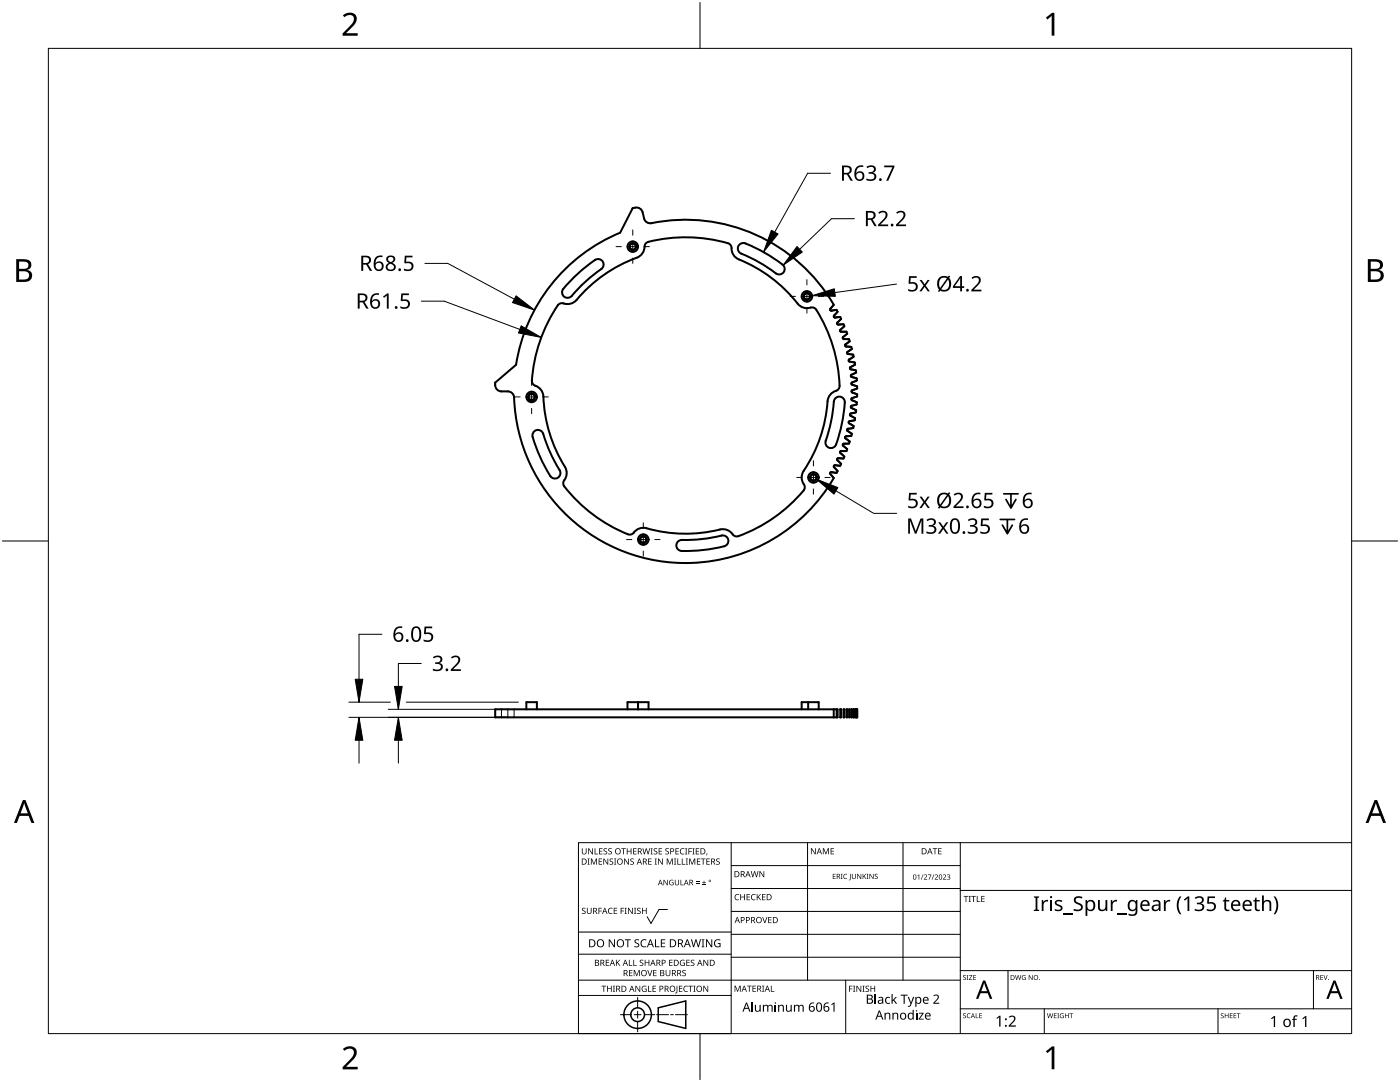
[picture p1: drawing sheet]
<svg xmlns="http://www.w3.org/2000/svg" width="279mm" height="216mm" viewBox="0 0 279 216" stroke-linecap="round" stroke-linejoin="round" font-family="sans-serif">
<g fill="none" stroke="#000" stroke-width=".4">
<path d="M113 53.5a34.2 34.2 0 0 1 10.8-7.1l2.5-4.8a1.36 1.36 0 0 1 1.9 .8l.5 1.6a1.25 1.25 0 0 0 1.3 .5 34 34 0 0 1 36.3 16.4l-.6 .7a.29 .29 0 0 0 .1 .4 .29 .29 0 0 0 .4 0l.2-.1a.41 .41 0 0 1 .5-.1 .41 .41 0 0 1 .2 .5l-.6 .6a.29 .29 0 0 0 0 .4 .29 .29 0 0 0 .4 0h.2a.41 .41 0 0 1 .5-.1 .41 .41 0 0 1 .2 .5l-.6 .6a.29 .29 0 0 0 0 .4 .29 .29 0 0 0 .3 0h.3a.41 .41 0 0 1 .5 0 .41 .41 0 0 1 .1 .5l-.6 .6a.29 .29 0 0 0-.1 .4 .29 .29 0 0 0 .4 0h.3a.41 .41 0 0 1 .5 0 .41 .41 0 0 1 .1 .4l-.7 .6a.29 .29 0 0 0 0 .4 .29 .29 0 0 0 .4 .1h.2a.41 .41 0 0 1 .5 0 .41 .41 0 0 1 .1 .5l-.7 .5a.29 .29 0 0 0-.1 .4 .29 .29 0 0 0 .4 .1h.2a.41 .41 0 0 1 .5 0 .41 .41 0 0 1 .1 .5l-.7 .5a.29 .29 0 0 0-.1 .4 .29 .29 0 0 0 .4 .1h.2a.41 .41 0 0 1 .5 0 .41 .41 0 0 1 .1 .5l-.8 .5a.29 .29 0 0 0-.1 .4 .29 .29 0 0 0 .4 .1h.2a.41 .41 0 0 1 .5 .1 .41 .41 0 0 1 .1 .5l-.8 .4a.29 .29 0 0 0-.1 .4 .29 .29 0 0 0 .3 .1l.3 .1a.41 .41 0 0 1 .4 .1 .41 .41 0 0 1 .1 .5l-.8 .4a.29 .29 0 0 0-.2 .3 .29 .29 0 0 0 .4 .2h.2a.41 .41 0 0 1 .5 .2 .41 .41 0 0 1 0 .5l-.8 .3a.29 .29 0 0 0-.2 .4 .29 .29 0 0 0 .4 .1l.2 .1a.41 .41 0 0 1 .5 .1 .41 .41 0 0 1 0 .5l-.9 .4a.29 .29 0 0 0-.1 .3 .29 .29 0 0 0 .3 .2l.2 .1a.41 .41 0 0 1 .5 .1 .41 .41 0 0 1 0 .5l-.9 .3a.29 .29 0 0 0-.2 .4 .29 .29 0 0 0 .4 .2h.2a.41 .41 0 0 1 .4 .2 .41 .41 0 0 1 0 .5l-.9 .3a.29 .29 0 0 0-.2 .3 .29 .29 0 0 0 .3 .2l.3 .1a.41 .41 0 0 1 .4 .2 .41 .41 0 0 1-.1 .5l-.9 .2a.29 .29 0 0 0-.2 .3 .29 .29 0 0 0 .4 .3l.2 .1a.41 .41 0 0 1 .4 .2 .41 .41 0 0 1-.1 .5l-.9 .1a.29 .29 0 0 0-.2 .4 .29 .29 0 0 0 .3 .2l.2 .1a.41 .41 0 0 1 .4 .3 .41 .41 0 0 1-.1 .4l-.9 .1a.29 .29 0 0 0-.3 .4 .29 .29 0 0 0 .3 .2l.2 .1a.41 .41 0 0 1 .5 .3 .41 .41 0 0 1-.2 .5l-.9 .1a.29 .29 0 0 0-.3 .3 .29 .29 0 0 0 .3 .2l.2 .2a.41 .41 0 0 1 .4 .2 .41 .41 0 0 1-.1 .5h-1a.29 .29 0 0 0-.2 .3 .29 .29 0 0 0 .3 .3l.1 .1a.41 .41 0 0 1 .4 .3 .41 .41 0 0 1-.2 .5h-.9a.29 .29 0 0 0-.3 .3 .29 .29 0 0 0 .3 .3l.2 .1a.41 .41 0 0 1 .4 .3 .41 .41 0 0 1-.2 .5l-1-.1a.29 .29 0 0 0-.3 .3 .29 .29 0 0 0 .3 .3l.2 .2a.41 .41 0 0 1 .3 .3 .41 .41 0 0 1-.2 .4l-.9-.1a.29 .29 0 0 0-.3 .3 .29 .29 0 0 0 .2 .3l.2 .2a.41 .41 0 0 1 .3 .3 .41 .41 0 0 1-.2 .4l-.9-.1a.29 .29 0 0 0-.3 .2 .29 .29 0 0 0 .2 .4l.4 .5a34.2 34.2 0 0 1-38.1 16 34.2 34.2 0 0 1-25.7-32.4 1.25 1.25 0 0 0-1.2-.8l-1.6-.1a1.38 1.38 0 0 1-.9-1.7l4.2-3.5 .3-1.9a34.2 34.2 0 0 1 9.7-17.4zM114.4 55.5l3.6-3.1a1.68 1.68 0 0 1 1.7-.7 1.1 1.1 0 0 1 .8 .9 1.1 1.1 0 0 1-.5 1.1 33.2 33.2 0 0 0-6.2 5.6 1.1 1.1 0 0 1-1.4-.2 1.1 1.1 0 0 1 0-1.5zM147.5 48.9a1.1 1.1 0 0 1 1.3-.3 29.1 29.1 0 0 1 7.6 4.5 1.1 1.1 0 0 1-.1 1.4 1.1 1.1 0 0 1-1.5 0 33.2 33.2 0 0 0-7.2-4.1 1.1 1.1 0 0 1-.1-1.5zM98.8 76.3h.1M111.5 60.7a1.39 1.39 0 0 1 1.5 0 2.35 2.35 0 0 0 2.1-.9 29.1 29.1 0 0 1 12.4-8.6 2.63 2.63 0 0 0 1.2-2.3l.4-.5a29.3 29.3 0 0 1 16.5 .3 1.39 1.39 0 0 1 .4 1.3 2.35 2.35 0 0 0 1.5 1.8 29.1 29.1 0 0 1 12 9.1 2.63 2.63 0 0 0 2.6 .4l.6 .3a29.3 29.3 0 0 1 4.8 15.7 1.39 1.39 0 0 1-1.1 .9 2.35 2.35 0 0 0-1.2 1.9 29.1 29.1 0 0 1-5 14.3 2.63 2.63 0 0 0 .4 2.5v.7a29.3 29.3 0 0 1-13.6 9.4 1.39 1.39 0 0 1-1.1-.8 2.35 2.35 0 0 0-2.2-.5 29.1 29.1 0 0 1-15.1-.4 2.63 2.63 0 0 0-2.4 1.2l-.6 .2a29.4 29.4 0 0 1-13.1-9.9 1.39 1.39 0 0 1 .4-1.4 2.35 2.35 0 0 0-.2-2.3 29.1 29.1 0 0 1-4.3-14.5 2.63 2.63 0 0 0-1.9-1.8l-.3-.5a29.3 29.3 0 0 1 5.3-15.6zM166.7 79.5a1.1 1.1 0 0 1 1.2-.3 1.1 1.1 0 0 1 .7 1.1 29.1 29.1 0 0 1-1.9 8.7 1.1 1.1 0 0 1-1.4 .3 1.1 1.1 0 0 1-.5-1.4 33.2 33.2 0 0 0 1.7-8.1zM106.5 86.2a1.1 1.1 0 0 1 1.1-.4 1.1 1.1 0 0 1 .8 .8 33.2 33.2 0 0 0 3.4 7.5 1.1 1.1 0 0 1-.6 1.3 1.1 1.1 0 0 1-1.4-.4 29.1 29.1 0 0 1-3.5-8.2zM135.2 108.2a1.69 1.69 0 0 1 1.8-.5 33.7 33.7 0 0 0 7.3-.9 1.1 1.1 0 0 1 1.1 1 1.1 1.1 0 0 1-.9 1.2 29.1 29.1 0 0 1-8.8 .9 1.1 1.1 0 0 1-.5-1.7zM98.8 141.5h68.4v1.6h-68.4zM105 141.5v-1.4h2.1v1.4M125.2 141.5v-1.4h4.2v1.4M127.3 140.1v1.4"/>
<path d="M160 141.5v-1.4h3.4v1.4M161.3 140.1v1.4M166.4 141.5v1.6M167 141.5v1.6M167.7 141.5h.2v1.6h-.2zM168.4 141.5h.1v1.6h-.1zM168.9 141.5h.2v1.6h-.2zM169.5 141.5h.1v1.6h-.1zM169.9 141.5h.1v1.6h-.1zM170.3 141.5l.1 1.6zM170.6 141.5l.1 1.6zM170.8 141.5l.1 1.6z"/>
<path d="M171 141.5h.1M171 143.1h.1M171 141.5v1.6M171.1 141.5h.1M171.1 143.1h.1M171.1 141.5v1.6"/>
<circle cx="126.3" cy="49.2" r=".62"/>
<circle cx="126.3" cy="49.2" r="1.05"/>
<circle cx="126.3" cy="49.2" r=".66"/>
<circle cx="161" cy="59.1" r=".62"/>
<circle cx="161" cy="59.1" r="1.05"/>
<circle cx="161" cy="59.1" r=".66"/>
<circle cx="106.1" cy="79.2" r=".66"/>
<circle cx="106.1" cy="79.2" r=".62"/>
<circle cx="106.1" cy="79.2" r="1.05"/>
<circle cx="162.3" cy="95.3" r=".66"/>
<circle cx="162.3" cy="95.3" r=".62"/>
<circle cx="162.3" cy="95.3" r="1.05"/>
<circle cx="128.4" cy="107.7" r=".66"/>
<circle cx="128.4" cy="107.7" r=".62"/>
<circle cx="128.4" cy="107.7" r="1.05"/>
</g>
<path d="M100.1 141.5v1.6M101.3 141.5v1.6M102.6 141.5v1.6" fill="none" stroke="#000" stroke-width=".2"/>
<path d="M125.5 49.2a.75 .75 0 0 0 1.2 .7M125.9 48.6a.75 .75 0 0 1 1.1 .6M160.3 59.1a.75 .75 0 0 0 1.1 .7M160.7 58.5a.75 .75 0 0 1 1.1 .6M105.3 79.2a.75 .75 0 0 0 1.2 .7M105.7 78.6a.75 .75 0 0 1 1.1 .6M161.6 95.3a.75 .75 0 0 0 1.1 .6M162 94.6a.75 .75 0 0 1 1.1 .7M127.6 107.7a.75 .75 0 0 0 1.2 .6M128 107a.75 .75 0 0 1 1.1 .7" fill="none" stroke="#000" stroke-width=".2"/>
<path d="M9.7 9.7h260v196.5h-260z" fill="none" stroke="#000" stroke-width=".2"/>
<path d="M139.7 .5v9.2M.5 108h9.2M269.7 108h9.2M139.7 206.2v9.2" fill="none" stroke="#000" stroke-width=".2"/>
<g fill="#000">
<path d="M68.4 3.1a1.64 1.64 0 0 1 2.8 .4 2.52 2.52 0 0 1-1.2 2.2l-.9 .9h2.3v.5h-3v-.4l1.2-1.2a1.95 1.95 0 0 0 .9-2.2 1.23 1.23 0 0 0-1.8 .1zM208.7 3.5l1.3-.9h.4v4.5h-.5v-4l-.9 .8zM68.4 209.3a1.64 1.64 0 0 1 2.8 .4 2.52 2.52 0 0 1-1.2 2.2l-.9 1h2.3v.5h-3v-.5l1.2-1.2a1.95 1.95 0 0 0 .9-2.1 1.23 1.23 0 0 0-1.8 .1zM208.7 209.8l1.3-1h.4v4.6h-.5v-4l-.9 .7z"/>
<path d="M3.2 51.7h1.3a1.28 1.28 0 0 1 1.7 1.3 1.04 1.04 0 0 1-.8 .9 1.23 1.23 0 0 1 1 1.5 1.23 1.23 0 0 1-1.6 .9h-1.6zM3.8 54.1v1.7h.9a.86 .86 0 0 0 1.1-.9 .86 .86 0 0 0-1.1-.8zM3.8 52.2v1.4h.8a.78 .78 0 0 0 1.1-.7 .78 .78 0 0 0-1.1-.7z"/>
<path d="M273 51.7h1.3a1.28 1.28 0 0 1 1.7 1.3 1.04 1.04 0 0 1-.9 .9 1.23 1.23 0 0 1 1 1.5 1.23 1.23 0 0 1-1.5 .9h-1.6zM273.6 54.1v1.7h.9a.86 .86 0 0 0 1.1-.9 .86 .86 0 0 0-1.2-.8zM273.6 52.2v1.4h.8a.78 .78 0 0 0 1-.7 .78 .78 0 0 0-1.1-.7z"/>
<path d="M4.6 159.6h.5l1.8 4.6h-.6l-.6-1.4h-1.8l-.5 1.4h-.6zM4.8 160.2l-.7 2.1h1.4z"/>
<path d="M274.3 159.6h.5l1.8 4.6h-.6l-.5-1.4h-1.8l-.6 1.4h-.6zM274.6 160.2l-.7 2.1h1.4z"/>
</g>
<g fill="none" stroke="#000" stroke-width=".2">
<path d="M145.9 168.1v38.1h-30.5v-38.1h154.3M145.9 172.7h45.7M145.9 177.3h45.7M161.2 168.1v27.5M180.2 168.1v27.5M191.6 168.1v38.1M191.6 177.7h78.1M115.4 198.6h30.5M115.4 195.6h76.2M115.4 190.4h30.5M115.4 186h30.5M127.3 199v2.1"/>
<path d="M133.2 181.5h-1.7l-1.6 2.8-.7-1.4M145.9 181.9h45.7M145.9 186.4h45.7M145.9 191h45.7M168.8 195.6v10.6M191.6 193.7h78.1M201.2 193.7v7.6M262.1 193.7v7.6M123.8 202.5h2.1M126.6 202.5h1.3M127.3 201.8v1.4M127.3 203.8v2.1"/>
<path d="M128.6 202.5h2.1M131 202.5h2.4M133.8 202.5h.6M134.8 202.5h2.4M191.6 201.3h78.1M208.4 201.3v4.9M243.1 201.3v4.9"/>
</g>
<g fill="#000">
<path d="M116.1 169.3h.2v.8a.32 .32 0 0 0 .3 .3 .32 .32 0 0 0 .3-.3v-.8h.2v.8a.47 .47 0 0 1-.5 .4 .47 .47 0 0 1-.5-.5zM117.3 171.3h.4l-.1 .1v1l.1 .1h-.4l.1-.1v-1zM117.4 169.3h.2l.6 1v-1h.1v1.2h-.1l-.7-1v1h-.1zM117.9 171.3h.3l.3 1 .4-1h.2v1.2h-.1v-1l-.4 1h-.1l-.4-1v1h-.2zM118.7 169.3h.1v1h.6v.2h-.7zM119.5 171.3h.7v.1h-.6v.4h.5v.2h-.5v.4h.6v.1h-.7zM119.6 169.3h.6v.1h-.5v.4h.5v.1h-.5v.4h.5v.2h-.6zM120.5 169.4l.4-.1h.3l-.1 .1a.25 .25 0 0 0-.4-.1 .25 .25 0 0 0 0 .4 .4 .4 0 0 1 .5 .3 .4 .4 0 0 1-.3 .5 .4 .4 0 0 1-.5-.2h.2a.27 .27 0 0 0 .4-.1 .27 .27 0 0 0-.3-.3l-.2-.2zM120.4 171.3h.2l.6 1v-1h.2v1.2h-.2l-.6-1v1h-.2zM121.4 169.4l.5-.1h.2v.1a.25 .25 0 0 0-.4-.1 .25 .25 0 0 0 0 .4 .4 .4 0 0 1 .4 .3 .4 .4 0 0 1-.2 .5 .4 .4 0 0 1-.5-.2h.1a.27 .27 0 0 0 .5-.1 .27 .27 0 0 0-.4-.3l-.2-.2zM121.7 171.4l.4-.1 .3 .1-.1 .1a.25 .25 0 0 0-.4-.1 .25 .25 0 0 0 0 .4 .4 .4 0 0 1 .5 .3 .4 .4 0 0 1-.3 .5 .4 .4 0 0 1-.5-.3l.2 .1a.27 .27 0 0 0 .4-.2 .27 .27 0 0 0-.3-.3l-.2-.2zM122.5 171.3h.5l-.2 .1v1l.2 .1h-.5l.2-.1v-1z"/>
<path d="M124 169.3h.9v.1h-.4v1.1h-.1v-1.1h-.4zM124.6 171.3h.1l.7 1v-1h.1v1.2h-.2l-.6-1v1h-.1zM125.1 169.3h.1v.5h.7v-.5h.1v1.2h-.1v-.6h-.7v.6h-.1zM125.8 171.4l.5-.1 .2 .1v.1a.25 .25 0 0 0-.4-.1 .25 .25 0 0 0 0 .4 .4 .4 0 0 1 .4 .3 .4 .4 0 0 1-.2 .5 .4 .4 0 0 1-.5-.3l.1 .1a.27 .27 0 0 0 .5-.2 .27 .27 0 0 0-.4-.3l-.2-.2zM126.4 169.3h.6v.1h-.5v.4h.5v.1h-.5v.4h.5v.2h-.6zM128.2 169.3h.2l.2 1 .3-1h.2l.2 1 .3-1h.1l-.3 1.2h-.1l-.3-1.1-.3 1.1h-.2zM129.4 171.3h.6v.1h-.5v.4h.5v.2h-.5v.4h.5v.1h-.6zM129.8 169.3h.5l-.2 .1v1l.2 .1h-.5l.2-.1v-1zM130.7 171.3h.4l-.1 .1v1l.1 .1h-.4l.1-.1v-1zM130.5 169.4l.4-.1h.3l-.1 .1a.25 .25 0 0 0-.4-.1 .25 .25 0 0 0 0 .4 .4 .4 0 0 1 .5 .3 .4 .4 0 0 1-.3 .5 .4 .4 0 0 1-.5-.2h.2a.27 .27 0 0 0 .4-.1 .27 .27 0 0 0-.3-.3l-.2-.2zM131.4 169.3h.7v.1h-.5v.4h.5v.1h-.5v.4h.5v.2h-.7zM131.3 171.3h.2l.7 1-.1-1h.2v1.2h-.2l-.6-1v1h-.2z"/>
<path d="M132.4 175.6h.2l.6 .9v-.9h.1v1h-.2l-.6-.9v.9h-.1zM132.8 169.4l.4-.1h.3l-.1 .1a.25 .25 0 0 0-.3-.1 .25 .25 0 0 0 0 .4 .4 .4 0 0 1 .4 .3 .4 .4 0 0 1-.3 .5 .4 .4 0 0 1-.4-.2h.1a.27 .27 0 0 0 .5-.1 .27 .27 0 0 0-.4-.3l-.2-.2zM133.1 171.3h.2l.4 1 .4-1h.2v1.2h-.2v-1l-.4 1h-.1l-.4-1v1h-.1zM133.7 175.7l.5-.2 .2 .1v.1a.45 .45 0 0 0-.7 .4 .45 .45 0 0 0 .6 .4v-.3h-.2v-.1h.3v.5a.6 .6 0 0 1-.8-.1 .6 .6 0 0 1 .1-.8zM134.5 171.3h.4l-.1 .1v1l.1 .1h-.4l.2-.1v-1zM135.2 171.3h.1v1.1h.6v.1h-.7zM134.8 169.3h.7v.1h-.6v.4h.5v.1h-.5v.4h.6v.2h-.7zM134.7 175.6h.1v.7a.28 .28 0 0 0 .3 .2 .28 .28 0 0 0 .3-.2v-.7h.1v.7a.42 .42 0 0 1-.4 .4 .42 .42 0 0 1-.4-.4zM135.8 175.6h.1v.9h.5v.1h-.6zM136.1 171.3h.1v1.1h.6v.1h-.7zM135.8 169.4l.5-.2 .3 .1-.1 .1a.49 .49 0 0 0-.7 .5 .49 .49 0 0 0 .8 .4 .52 .52 0 0 1-.7 .1 .52 .52 0 0 1-.2-.6zM136.7 169.3h.5l-.2 .1v1l.2 .1h-.5l.2-.1v-1z"/>
<path d="M136.9 171.3h.4l-.1 .1v1l.1 .1h-.4l.1-.1v-1zM137.4 169.3h.7v.1h-.6v.4h.5v.2h-.5v.5h-.1zM137.5 171.3h.3l.3 1 .4-1h.3v1.2h-.2v-1l-.4 1h-.1l-.4-1v1h-.2zM138.2 169.3h.4l-.1 .1v1l.1 .1h-.4l.1-.1v-1zM138.9 176.2h.7v.1h-.7zM138.9 175.9h.7v.1h-.7zM138.9 169.3h.6v.1h-.5v.4h.5v.1h-.5v.4h.5v.2h-.6zM139.1 171.3h.7v.1h-.6v.4h.5v.2h-.5v.4h.6v.1h-.7zM140.1 176.5h.8v.1h-.8zM139.9 171.3h.9v.1h-.4v1.1h-.1v-1.1h-.4zM140.4 175.7h.2v.3h.3v.2h-.3v.3h-.2v-.3h-.3v-.2h.3zM141 170.3h.2l-.3 .4z"/>
<path d="M141 171.3h.7v.1h-.6v.4h.5v.2h-.5v.4h.6v.1h-.7zM143 171.4l.4-.1 .2 .1v.1a.25 .25 0 0 0-.4-.1 .25 .25 0 0 0 0 .4 .4 .4 0 0 1 .5 .3 .4 .4 0 0 1-.3 .5 .4 .4 0 0 1-.5-.3l.2 .1a.27 .27 0 0 0 .4-.2 .27 .27 0 0 0-.3-.3l-.3-.2zM146.8 178.6l.4-.2 .3 .1v.1a.49 .49 0 0 0-.7 .4 .49 .49 0 0 0 .7 .5 .52 .52 0 0 1-.7 0 .52 .52 0 0 1-.2-.6zM147.7 178.4h.2v.5h.6v-.5h.2v1.2h-.2v-.5h-.6v.5h-.2zM149 178.4h.7v.1h-.5v.4h.4v.2h-.4v.4h.5v.1h-.7zM150 178.6l.5-.2 .3 .1-.1 .1a.49 .49 0 0 0-.7 .4 .49 .49 0 0 0 .8 .5 .52 .52 0 0 1-.7 0 .52 .52 0 0 1-.2-.6zM149.8 173.8h.2l.2 1.1 .3-1.1h.2l.3 1.1 .2-1.1h.2l-.3 1.2h-.2l-.3-1-.3 1h-.1zM151 178.4h.2v.6l.5-.6h.2l-.5 .5 .5 .7h-.2l-.4-.6-.1 .6h-.2zM151.6 173.8h.1l.7 1v-1h.1v1.2h-.2l-.6-1v1h-.1zM152.1 178.4h.7v.1h-.6v.4h.5v.2h-.5v.4h.6v.1h-.7zM161.8 169.3h.2l.7 1v-1h.1v1.2h-.2l-.6-1v1h-.2zM164.2 169.3h.2l.4 .9 .4-.9h.2v1.2h-.1v-1.1l-.4 1.1h-.1l-.4-1.1v1.1h-.2z"/>
<path d="M165.8 169.3h.6v.1h-.5v.4h.5v.1h-.5v.4h.5v.2h-.6zM166.2 174.4h.6v.1h-.5v.3h.4v.1h-.4v.4h.5v.1h-.6zM167.8 174.4h.4l-.2 .1v.8l.2 .1h-.4l.1-.1v-.8zM168.4 174.5l.5-.1h.2l-.1 .1a.41 .41 0 0 0-.6 .4 .41 .41 0 0 0 .6 .3 .48 .48 0 0 1-.6 0 .48 .48 0 0 1 0-.7zM169.6 174.4h.2v1l-.4 .3v-.2l.2-.1zM170 174.4h.1v.6a.26 .26 0 0 0 .3 .3 .26 .26 0 0 0 .3-.3v-.6h.1v.6a.39 .39 0 0 1-.4 .4 .39 .39 0 0 1-.4-.4zM171.1 174.4h.1l.6 .8v-.8h.1v1h-.2l-.5-.9v.9h-.1zM172.2 174.4h.1v.5l.6-.5-.4 .4 .4 .6h-.1l-.4-.5-.1 .5h-.1zM173 174.4h.3l-.1 .1v.8l.1 .1h-.3l.1-.1v-.8zM173.5 174.4h.2l.5 .8v-.8h.1v1h-.1l-.6-.9v.9h-.1zM174.6 174.5l.4-.1h.2l-.1 .1a.24 .24 0 0 0-.3-.1 .24 .24 0 0 0-.1 .3 .24 .24 0 0 0 .3 .2 .33 .33 0 0 1 .1 .5 .33 .33 0 0 1-.5 0v-.1a.26 .26 0 0 0 .4 0 .26 .26 0 0 0 0-.3 .26 .26 0 0 0-.3-.1zM183.1 174.7l.4-.2v1h-.2v-.9l-.2 .2z"/>
<path d="M184.2 174.5h.1l-.4 1h-.1zM184.4 174.6a.37 .37 0 0 1 .6 0 .37 .37 0 0 1-.3 .6l-.2 .2h.5v.1h-.6l.2-.4a.27 .27 0 0 0 .3-.3 .27 .27 0 0 0-.4-.2zM185.2 174.5h.7l-.4 1h-.2l.4-.9h-.5zM186.3 174.5h.2l-.4 1h-.1zM186.1 169.3h.9v.1h-.3v1.1h-.2v-1.1h-.4zM186.5 174.6a.37 .37 0 0 1 .6 0 .37 .37 0 0 1-.2 .6l-.2 .2h.5v.1h-.7l.3-.4a.27 .27 0 0 0 .3-.3 .27 .27 0 0 0-.4-.2zM187.2 169.3h.7v.1h-.5v.4h.5v.1h-.5v.4h.5v.2h-.7zM188.2 174.6a.37 .37 0 0 1 .6 0 .37 .37 0 0 1-.3 .6l-.2 .2h.5v.1h-.6l.2-.4a.27 .27 0 0 0 .3-.3 .27 .27 0 0 0-.4-.2zM189 174.6a.32 .32 0 0 1 .5-.1 .32 .32 0 0 1 0 .5h-.1a.32 .32 0 0 1 .2 .4 .32 .32 0 0 1-.5 .1l-.1-.1a.26 .26 0 0 0 .4 .1 .26 .26 0 0 0 0-.4l-.3-.2a.23 .23 0 0 0 .4 0 .23 .23 0 0 0-.1-.4 .23 .23 0 0 0-.3 .2zM192.3 178.8h.9v.1h-.3v1.1h-.2v-1.1h-.4zM193.3 178.8h.5l-.2 .1v1l.2 .1h-.5l.2-.1v-1zM193.8 178.8h1v.1h-.4v1.1h-.2v-1.1h-.4z"/>
<path d="M194.9 178.8h.2v1.1h.5v.1h-.7zM195.8 178.8h.7v.1h-.5v.4h.5v.1h-.5v.5h.5v.1h-.7zM207.9 179.6h.3v.4l.4-.4h.6l-.1 .3h-.5l-.3 .3v1.6h-.4zM219.1 179.6h.4v1.4a.59 .59 0 0 0 .7 .5 .59 .59 0 0 0 .4-.8v-1.1h.4v2.2h-.3l-.1-.3a.84 .84 0 0 1-.9 .3 .84 .84 0 0 1-.6-.8zM221.7 179.6h.3v.4l.4-.4h.6l-.1 .3h-.5l-.3 .3-.1 1.6h-.3zM232.3 179.6h.3v.4l.4-.4h.6l-.1 .3h-.5l-.3 .3-.1 1.6h-.3zM238.4 179.1a1.01 1.01 0 0 1 1.1-.3 1.01 1.01 0 0 1 .7 .9l-.2 .4-.4 .1a.79 .79 0 0 1 .8 .9 .79 .79 0 0 1-.9 .7l-1.1-.1v-.4a1.04 1.04 0 0 0 1.6-.2 .72 .72 0 0 0-1.1-.7v-.3a.65 .65 0 0 0 .7 0 .65 .65 0 0 0 .2-.8l-.4-.2-.8 .3zM241 178.9h1.5v.3h-1.2l-.1 .8a.98 .98 0 0 1 1.5 .8 .98 .98 0 0 1-1.3 1l-.6-.1v-.4a.84 .84 0 0 0 1 .2 .84 .84 0 0 0 .5-.8 .81 .81 0 0 0-1.2-.3l-.2-.2zM116.2 181.3l.4-.2 .3 .1-.1 .1a.25 .25 0 0 0-.4-.1 .25 .25 0 0 0 0 .4 .4 .4 0 0 1 .5 .3 .4 .4 0 0 1-.3 .5 .4 .4 0 0 1-.5-.2h.2a.27 .27 0 0 0 .4-.1 .27 .27 0 0 0-.3-.3l-.2-.2zM117.1 181.1h.2v.8a.32 .32 0 0 0 .3 .3 .32 .32 0 0 0 .3-.3v-.8h.2v.8a.47 .47 0 0 1-.5 .5 .47 .47 0 0 1-.5-.5zM119.4 181.1h.7v.2h-.5v.4h.5v.1h-.5v.6h-.2zM120 196.7h1v.1h-.4v1.1h-.2v-1.1h-.4z"/>
<path d="M120.9 191.5h.7v.1h-.6v.4h.5v.2h-.5v.4h.6v.1h-.7zM121.5 181.3l.4-.2 .4 .1-.1 .1a.49 .49 0 0 0-.7 .5 .49 .49 0 0 0 .7 .4 .52 .52 0 0 1-.6 .1 .52 .52 0 0 1-.3-.6zM121.1 196.7h.2v.5h.6v-.5h.2v1.2h-.2v-.6h-.6v.6h-.2zM121.5 187.4h.2l.9 1.3v-1.3h.1v1.6h-.2l-.8-1.3v1.3h-.2zM122.3 196.7h.4l-.1 .1v1l.1 .1h-.4l.2-.1v-1zM122.5 181.1h.7v.2h-.6v.4h.5v.1h-.5v.4h.6v.2h-.7zM122.9 191.5h.2v.6l.5-.6h.2l-.5 .5 .5 .7h-.2l-.4-.6-.1 .6h-.2zM123.9 181.1h.6v.2h-.5v.4h.5v.1h-.5v.6h-.1zM124.7 181.1h.4l-.2 .2v.9l.2 .2h-.4l.1-.2v-.9zM124.7 187.4h1.2v.2h-.5v1.4h-.2v-1.4h-.5zM125.5 191.5h.2v1.1h.5v.1h-.7zM125.5 193.6h.7v.1h-.5v.4h.5v.1h-.5v.4h.5v.2h-.7z"/>
<path d="M125.3 181.1h.2l.7 1.1-.1-1.1h.2v1.3h-.2l-.6-1v1h-.2zM126.4 191.5h.1v1.1h.6v.1h-.7zM126.5 181.1h.5l-.2 .2v.9l.2 .2h-.5l.2-.2v-.9zM126.5 193.6h.2l.4 1 .4-1h.2v1.2h-.2v-1.1l-.4 1.1h-.1l-.4-1.1v1.1h-.1zM126.7 187.6l.3-.2 .6 .1-.2 .1a.33 .33 0 0 0-.6 .2 .33 .33 0 0 0 .4 .4 .47 .47 0 0 1 .4 .6 .47 .47 0 0 1-.7 .2h-.3v-.2h.2a.35 .35 0 0 0 .6-.2 .35 .35 0 0 0-.5-.4l-.3-.2zM126.8 196.7h.2l.6 1v-1h.2v1.2h-.2l-.7-1 .1 1h-.2zM127.2 181.3l.4-.2 .3 .1-.1 .1a.25 .25 0 0 0-.4-.1 .25 .25 0 0 0 0 .4 .4 .4 0 0 1 .5 .3 .4 .4 0 0 1-.3 .5 .4 .4 0 0 1-.5-.2h.2a.27 .27 0 0 0 .4-.1 .27 .27 0 0 0-.3-.3l-.2-.2zM127.7 191.6l.4-.1 .3 .1-.1 .1a.25 .25 0 0 0-.3-.1 .25 .25 0 0 0 0 .4 .4 .4 0 0 1 .4 .3 .4 .4 0 0 1-.3 .5 .4 .4 0 0 1-.4-.3l.1 .1a.27 .27 0 0 0 .5-.2 .27 .27 0 0 0-.4-.3l-.2-.2zM128 187.6l.6-.2 .4 .1-.1 .2a.63 .63 0 0 0-.9 .5 .63 .63 0 0 0 1 .6v.2a.83 .83 0 0 1-1.1-.3 .83 .83 0 0 1 .1-1.1zM128.2 196.8l.6-.1 .2 .1v.1a.5 .5 0 0 0-.8 .4 .5 .5 0 0 0 .7 .5v-.4h-.3v-.1h.4v.6a.66 .66 0 0 1-.8-.2 .66 .66 0 0 1 0-.9zM128.1 181.1h.2v.6h.6v-.6h.2v1.3h-.2v-.6h-.6v.6h-.2zM129.2 193.6h.1l.4 1 .3-1h.2l-.4 1.2h-.2z"/>
<path d="M129.3 196.7h.2v1.1h.5v.1h-.7zM128.7 191.5h.1v.5h.6v-.5h.2v1.2h-.2v-.5h-.6v.5h-.1zM130.7 187.4h.2v1.4h.7v.2h-.9zM130.2 196.7h.7v.1h-.5v.4h.5v.1h-.5v.5h.5v.1h-.7zM130.4 193.6h.6v.1h-.5v.4h.5v.1h-.5v.4h.5v.2h-.6zM131.9 187.4h.9v.2h-.7v.5h.6v.2h-.6v.5h.7v.2h-.9zM132.8 193.6h.2v.7a.32 .32 0 0 0 .3 .4 .32 .32 0 0 0 .3-.4v-.7h.2v.7a.47 .47 0 0 1-.5 .5 .47 .47 0 0 1-.5-.5zM133.5 191.5h.7v.1h-.5v.4h.5v.2h-.5v.4h.5v.1h-.7zM135 196.7h.2v1.3l-.1 .2h-.3l-.1-.1 .3-.2zM135.5 196.7h.7v.1h-.5v.4h.4v.1h-.4v.5h.5v.1h-.7zM135.8 191.7l.5-.2 .4 .1-.1 .1a.5 .5 0 0 0-.8 .4 .5 .5 0 0 0 .7 .5v-.4h-.2v-.1h.4v.6a.66 .66 0 0 1-.9-.1 .66 .66 0 0 1 0-.9zM136.2 193.7l.4-.2 .3 .1-.1 .1a.25 .25 0 0 0-.4-.1 .25 .25 0 0 0 0 .4 .4 .4 0 0 1 .5 .3 .4 .4 0 0 1-.3 .5 .4 .4 0 0 1-.5-.2h.2a.27 .27 0 0 0 .5-.1 .27 .27 0 0 0-.4-.3l-.2-.2z"/>
<path d="M136.5 196.8l.5-.1 .3 .1-.1 .1a.49 .49 0 0 0-.7 .4 .49 .49 0 0 0 .8 .4 .52 .52 0 0 1-.7 .1 .52 .52 0 0 1-.2-.6zM137 191.5h.6v.1h-.5v.4h.5v.2h-.5v.4h.5v.1h-.6zM137.4 196.7h.9v.1h-.4v1.1h-.1v-1.1h-.4zM137.9 191.6l.4-.1 .3 .1-.1 .1a.25 .25 0 0 0-.4-.1 .25 .25 0 0 0 0 .4 .4 .4 0 0 1 .5 .3 .4 .4 0 0 1-.3 .5 .4 .4 0 0 1-.5-.3l.2 .1a.27 .27 0 0 0 .4-.2 .27 .27 0 0 0-.3-.3l-.2-.2zM138.4 196.7h.4l-.1 .1v1l.1 .1h-.4l.1-.1v-1zM137.9 187.4h.2l.3 1.4 .4-1.4h.2l.4 1.4 .3-1.4h.2l-.4 1.6h-.2l-.4-1.3-.4 1.3h-.2zM140 187.4h.6l-.2 .2v1.3l.2 .1h-.6l.2-.1v-1.3zM140.4 196.7h.1l.7 1v-1h.1v1.2h-.1l-.7-1v1h-.1zM140.4 191.5h.2l.6 1v-1h.1v1.2h-.1l-.7-1v1h-.1zM140.9 187.4h.2l.9 1.3v-1.3h.1v1.6h-.2l-.8-1.3v1.3h-.2zM142.7 187.6l.7-.2 .4 .1-.1 .2a.65 .65 0 0 0-1 .5 .65 .65 0 0 0 .9 .6v-.4h-.3v-.2h.5v.7a.86 .86 0 0 1-1.1-.1 .86 .86 0 0 1 0-1.2zM146.6 196.7h.2l.4 1 .4-1h.2v1.2h-.1v-1.1l-.4 1.1h-.2l-.4-1.1v1.1h-.1z"/>
<path d="M149.1 196.7h.9v.1h-.4v1.1h-.1v-1.1h-.4zM150.2 196.7h.7v.1h-.6v.4h.5v.1h-.5v.5h.6v.1h-.7zM152.1 183h.2l.3 1 .4-1h.1l-.4 1.2h-.1zM152.1 196.7h.4l-.1 .1v1l.1 .1h-.4l.1-.1v-1zM153.8 196.7h.2v1.1h.5v.1h-.7zM153.3 183h.7v.1h-.5v.4h.5v.1h-.5v.5h.5v.1h-.7zM169.5 196.7h.6v.1h-.5v.5h.5v.1h-.5v.5h-.1zM170.2 196.7h.5l-.2 .1v1l.2 .1h-.5l.2-.1v-1zM170.9 196.7h.2l.6 1v-1h.2v1.2h-.2l-.6-1v1h-.2zM172.1 196.7h.5l-.2 .1v1l.2 .1h-.5l.2-.1v-1zM172.8 196.8l.4-.1h.2v.2a.25 .25 0 0 0-.4-.1 .25 .25 0 0 0 0 .4 .4 .4 0 0 1 .5 .3 .4 .4 0 0 1-.3 .4 .4 .4 0 0 1-.5-.2l.2 .1a.27 .27 0 0 0 .4-.2 .27 .27 0 0 0-.3-.3l-.3-.2zM173.7 196.7h.2v.5h.6v-.5h.2v1.2h-.2v-.6h-.6v.6h-.2z"/>
<path d="M177.9 198.4h.2v1.2l.6-.7h.3l-.5 .6 .5 .8h-.2l-.5-.6-.2 .1v.5h-.2zM181.2 198.9h.2l.4 1.2 .4-1.2h.3l-.8 1.8a.3 .3 0 0 1-.3 .2 .3 .3 0 0 1-.2-.2h.3l.2-.4zM192.2 194.7l.4-.1h.2l-.1 .1a.24 .24 0 0 0-.3 0 .24 .24 0 0 0-.1 .3 .24 .24 0 0 0 .4 .1 .31 .31 0 0 1 0 .4 .31 .31 0 0 1-.5-.1 .24 .24 0 0 0 .3 .1 .24 .24 0 0 0 .1-.3l-.4-.3zM192.9 194.6h.4l-.1 .1v.7l.1 .1h-.4l.1-.1v-.7zM193.4 194.6h.6l-.5 .8h.6v.1h-.7l.5-.8h-.5zM194.2 194.6h.6v.1h-.4v.3h.4v.1h-.4v.3h.4v.1h-.6zM202.6 194.6h.1l.2 .8 .2-.8h.2l.2 .8 .2-.8h.1l-.2 .9h-.2l-.2-.8-.2 .8h-.2zM204 194.7l.4-.1h.3l-.1 .1a.4 .4 0 0 0-.6 .4 .4 .4 0 0 0 .6 .3v-.3l-.2-.1h.3v.5a.53 .53 0 0 1-.7-.1 .53 .53 0 0 1 0-.7zM205.3 194.6h.1l.6 .8v-.8h.1v.9h-.2l-.5-.8v.8h-.1zM206.3 178.9h1.1v.2l-.4 .1v2.3l.4 .1v.2h-1.1v-.2l.4-.1v-2.3l-.4-.1zM210.6 179.8a1.29 1.29 0 0 1 1.4-.1l-.1 .3-.5-.1a.35 .35 0 0 0-.5 .1 .35 .35 0 0 0 .3 .5h.2a.66 .66 0 0 1 .7 .8 .66 .66 0 0 1-.9 .5l-.7-.1v-.3l.7 .1 .4-.1v-.4l-.4-.2a.65 .65 0 0 1-.6-1zM212.2 182.1h1.9v.3h-1.9z"/>
<path d="M214.4 179.1a1.38 1.38 0 0 1 1.6-.1l-.1 .3-.3-.1a.51 .51 0 0 0-.8 0 .51 .51 0 0 0 .1 .8l.3 .1a.9 .9 0 0 1 .9 1.1 .9 .9 0 0 1-1.3 .6l-.5-.1v-.4a1.03 1.03 0 0 0 1.4-.2 1.04 1.04 0 0 0-1-.8 .77 .77 0 0 1-.3-1.2zM223 182.1h1.8v.3h-1.8zM235.4 178.9h.4a3 3 0 0 0 0 3.5 .82 .82 0 0 1-.8-.8 2.98 2.98 0 0 1 .4-2.7zM236.3 179.5l.8-.6h.3v2.9h-.4v-2.6l-.5 .5zM244.5 179.1h.2v.5h.6v.3h-.6v1.2l.2 .4h.5v.3a.67 .67 0 0 1-1.1-.7v-1.2h-.3v-.2l.3-.1zM250.6 179.1h.2v.5h.6v.3h-.6v1.2l.2 .4h.4v.3a.67 .67 0 0 1-1-.7v-1.2h-.3v-.2l.3-.1zM251.9 178.7h.3v1.2a.84 .84 0 0 1 .9-.3 .84 .84 0 0 1 .6 .8v1.4h-.3v-1.4a.59 .59 0 0 0-.8-.5 .59 .59 0 0 0-.4 .8v1.1h-.3zM254.2 178.9a.83 .83 0 0 1 .7 .8 2.93 2.93 0 0 1-.4 2.7h-.3a3 3 0 0 0 0-3.5zM263.5 194.6h.6v.1h-.5v.3h.4v.1h-.4v.3h.5v.1h-.6zM264.1 194.6h.2l.2 .8 .3-.8h.2l-.4 .9h-.1zM150 199.9h.2v2h-.2zM150.7 200.5h.2v.9a.37 .37 0 0 0 .4 .3 .37 .37 0 0 0 .3-.5v-.7h.2v1.4h-.2v-.2a.53 .53 0 0 1-.6 .2 .53 .53 0 0 1-.3-.5z"/>
<path d="M152.2 200.5h.2l.1 .2a.52 .52 0 0 1 .8 0 .49 .49 0 0 1 .6-.2 .49 .49 0 0 1 .3 .5v.9h-.2v-.9a.33 .33 0 0 0-.4-.3 .33 .33 0 0 0-.3 .4v.8h-.2v-.9a.34 .34 0 0 0-.4-.3 .34 .34 0 0 0-.2 .5v.7h-.3zM154.6 200.5h.3v1.4h-.3zM155.3 200.5h.2v.2a.52 .52 0 0 1 .6-.2 .52 .52 0 0 1 .3 .5v.9h-.2v-.9a.37 .37 0 0 0-.4-.3 .37 .37 0 0 0-.3 .5v.7h-.2zM156.9 200.5h.2v.9a.37 .37 0 0 0 .4 .3 .37 .37 0 0 0 .3-.5v-.7h.2v1.4h-.2v-.2a.53 .53 0 0 1-.6 .2 .53 .53 0 0 1-.3-.5zM158.4 200.5h.2l.1 .2a.52 .52 0 0 1 .8 0 .49 .49 0 0 1 .6-.2 .49 .49 0 0 1 .3 .5v.9h-.2v-.9a.34 .34 0 0 0-.4-.3 .34 .34 0 0 0-.3 .4v.8h-.2v-.9a.34 .34 0 0 0-.4-.3 .34 .34 0 0 0-.2 .5v.7h-.3zM165.9 200.4l.7-.4v1.9h-.3v-1.6l-.3 .3zM174.6 198.4h.2v1.9h-.2zM176.8 199l.6-.1 .2 .1v.2a.5 .5 0 0 0-.7 .4 .5 .5 0 0 0 .7 .4 .45 .45 0 0 1-.4 .3 .45 .45 0 0 1-.4-.2 .9 .9 0 0 1 0-1.1zM176.5 202.1h.2v.2a.52 .52 0 0 1 .6-.2 .52 .52 0 0 1 .4 .5v.8h-.2v-.8a.37 .37 0 0 0-.5-.4 .37 .37 0 0 0-.2 .5v.7h-.3zM178.1 202.1h.2v.2a.52 .52 0 0 1 .6-.2 .52 .52 0 0 1 .4 .5v.8h-.3v-.8a.37 .37 0 0 0-.4-.4 .37 .37 0 0 0-.3 .5v.7h-.2zM179.8 198.5h1.3v.2h-.5v1.6h-.3v-1.6h-.5zM182.8 202.1h.2v1.3h-.2z"/>
<path d="M183.4 202.1h.9l-.7 1.2h.7v.1h-1l.8-1.1h-.7zM186.3 198.7a.63 .63 0 0 1 1-.1 .63 .63 0 0 1-.3 1l-.5 .5h1v.2h-1.3v-.2l.7-.7a.43 .43 0 0 0 .2-.6 .43 .43 0 0 0-.7 0zM192.2 202.3l.4-.1h.2l-.1 .1a.24 .24 0 0 0-.3 0 .24 .24 0 0 0-.1 .3 .24 .24 0 0 0 .4 .1 .31 .31 0 0 1 0 .5 .31 .31 0 0 1-.5-.2 .24 .24 0 0 0 .3 .1 .24 .24 0 0 0 .1-.3l-.4-.2zM193.1 202.3l.3-.1h.3l-.1 .1a.39 .39 0 0 0-.5 .4 .39 .39 0 0 0 .5 .3 .46 .46 0 0 1-.6 0 .46 .46 0 0 1 .1-.7zM194.7 202.2h.1v.8h.5v.2h-.6zM195.4 202.2h.6v.1h-.4v.3h.4v.1h-.4v.4h.4v.1h-.6zM198.9 203.1l.5-.4h.3v2.2h-.3v-1.9l-.4 .3zM201.3 202.9a.76 .76 0 0 1 1.2 0 .76 .76 0 0 1-.3 1.1l-.6 .6h1.1v.3h-1.4v-.3l.8-.8a.52 .52 0 0 0 .2-.8 .52 .52 0 0 0-.8 .1zM209 202.2h.1l.2 .8 .2-.8h.1l.3 .8 .2-.8h.1l-.3 1h-.1l-.2-.9-.3 .9h-.1zM210.3 202.2h.6v.1h-.4v.3h.3v.1h-.3v.4h.4v.1h-.6zM211 202.2h.4l-.2 .1v.8l.2 .1h-.4l.1-.1v-.8zM211.6 202.3l.7-.1-.1 .1a.4 .4 0 0 0-.6 .4 .4 .4 0 0 0 .6 .3v-.2l-.2-.2h.3v.5a.53 .53 0 0 1-.7-.1 .53 .53 0 0 1 0-.7z"/>
<path d="M212.5 202.2h.2v.4h.5v-.4h.1v1h-.1v-.5h-.5v.5h-.2zM213.4 202.2h.8v.1h-.3v.9h-.2v-.9h-.3zM243.7 202.3l.3-.1h.2v.1a.24 .24 0 0 0-.3 0 .24 .24 0 0 0-.1 .3 .24 .24 0 0 0 .3 .1 .31 .31 0 0 1 0 .5 .31 .31 0 0 1-.5-.2 .24 .24 0 0 0 .4 .1 .24 .24 0 0 0 0-.3l-.3-.2zM244.4 202.2h.2v.4h.5v-.4h.1v1h-.1v-.5h-.5v.5h-.2zM245.4 202.2h.6v.1h-.4v.3h.4v.1h-.4v.4h.4v.1h-.6zM246.2 202.2h.5v.1h-.4v.3h.4v.1h-.4v.4h.4v.1h-.5zM246.8 202.2h.8v.1h-.3v.9h-.2v-.9h-.3zM253.7 203.2l.6-.5h.2v2.2h-.3v-1.9l-.4 .4zM258.2 202.7l.3-.1h.5l-.1 .3-.4-.1-.1 .2v.3h.4v.2h-.4v1.4h-.3v-1.4h-.3l.3-.2zM259.9 203.2l.6-.5h.2v2.2h-.2v-1.9l-.5 .4z"/>
<path d="M116.1 171.3h.4a.61 .61 0 0 1 .6 .6 .61 .61 0 0 1-.6 .6h-.4zM116.3 171.4v1h.1a.48 .48 0 0 0 .5-.5 .48 .48 0 0 0-.4-.5z"/>
<path d="M122.7 169.9a.61 .61 0 0 1 1.2 0 .61 .61 0 0 1-1.2 0zM122.9 169.9a.45 .45 0 0 0 .9 0 .45 .45 0 0 0-.9 0z"/>
<path d="M123.1 171.9a.61 .61 0 0 1 1.2 0 .61 .61 0 0 1-1.2 0zM123.3 171.9a.45 .45 0 0 0 .9 0 .45 .45 0 0 0-.9 0z"/>
<path d="M127.3 169.3h.3a.35 .35 0 0 1 .5 .2 .35 .35 0 0 1-.3 .4l.4 .6h-.2l-.3-.5h-.3v.5h-.1zM127.4 169.4v.4h.2a.23 .23 0 0 0 .3-.2 .23 .23 0 0 0-.3-.2z"/>
<path d="M127.5 171.3h.2l.4 1.2h-.1l-.2-.4h-.4l-.2 .4h-.1zM127.6 171.5l-.2 .5h.4z"/>
<path d="M128.3 171.3h.3a.35 .35 0 0 1 .5 .2 .35 .35 0 0 1-.3 .5l.4 .5h-.2l-.3-.5h-.2v.5h-.2zM128.5 171.4v.5h.1a.23 .23 0 0 0 .3-.2 .23 .23 0 0 0-.3-.3z"/>
<path d="M131.7 175.5h.1l.5 1.1h-.2l-.1-.3h-.4l-.2 .3h-.1zM131.8 175.7l-.2 .5h.3z"/>
<path d="M133.8 169.3h.3a.41 .41 0 0 1 .4 .5 .41 .41 0 0 1-.6 .2v.5h-.1zM133.9 169.4v.5a.29 .29 0 0 0 .5-.3 .29 .29 0 0 0-.5-.2z"/>
<path d="M136.9 175.5h.1l.4 1.1h-.1l-.1-.3h-.5l-.1 .3h-.1zM137 175.7l-.2 .5h.3z"/>
<path d="M137.6 175.6h.3a.31 .31 0 0 1 .4 .2 .31 .31 0 0 1-.2 .4l.3 .4h-.2l-.3-.4h-.2v.4h-.1zM137.7 175.7v.4h.2a.21 .21 0 0 0 .2-.2 .21 .21 0 0 0-.2-.2z"/>
<path d="M139.8 169.3h.4a.61 .61 0 0 1 .6 .6 .61 .61 0 0 1-.7 .6h-.3zM140 169.4v.9h.1a.48 .48 0 0 0 .5-.4 .48 .48 0 0 0-.4-.5z"/>
<path d="M141.4 175.8a.25 .25 0 0 1 .5 0 .25 .25 0 0 1-.5 0zM141.5 175.8a.15 .15 0 0 0 .3 0 .15 .15 0 0 0-.3 0z"/>
<path d="M141.9 171.3h.4a.35 .35 0 0 1 .4 .2 .35 .35 0 0 1-.2 .5l.3 .5h-.2l-.3-.5h-.2v.5h-.2zM142.1 171.4v.5h.2a.23 .23 0 0 0 .2-.2 .23 .23 0 0 0-.3-.3z"/>
<path d="M146.6 173.8h.4a.61 .61 0 0 1 .6 .6 .61 .61 0 0 1-.7 .6h-.3zM146.7 174v.9h.2a.48 .48 0 0 0 .5-.5 .48 .48 0 0 0-.5-.4z"/>
<path d="M147.8 173.8h.4a.35 .35 0 0 1 .4 .3 .35 .35 0 0 1-.2 .4l.3 .5h-.2l-.3-.5h-.2v.5h-.2zM148 174v.4h.2a.23 .23 0 0 0 .3-.2 .23 .23 0 0 0-.3-.2z"/>
<path d="M149.2 173.8h.1l.5 1.2h-.1l-.2-.3h-.5l-.1 .3h-.2zM149.3 174l-.2 .5h.4z"/>
<path d="M153 178.4h.4a.61 .61 0 0 1 .6 .6 .61 .61 0 0 1-.6 .6h-.4zM153.2 178.5v1h.1a.48 .48 0 0 0 .5-.5 .48 .48 0 0 0-.4-.5z"/>
<path d="M163.4 169.2h.2l.5 1.3h-.2l-.2-.4h-.4l-.2 .4h-.1zM163.5 169.4l-.2 .6h.4z"/>
<path d="M167 174.4h.3a.29 .29 0 0 1 .3 .2 .29 .29 0 0 1-.2 .3l.3 .5h-.1l-.3-.4h-.2v.4h-.1zM167.1 174.5v.4h.2a.2 .2 0 0 0 .2-.2 .2 .2 0 0 0-.2-.2z"/>
<path d="M182.3 174.6h.4l.2 .5a.38 .38 0 0 1-.5 .4 .38 .38 0 0 1-.2-.6zM182.4 174.6v.1a.39 .39 0 0 0-.1 .4 .39 .39 0 0 0 .4 .3 .4 .4 0 0 0 .1-.5 .4 .4 0 0 0-.4-.3z"/>
<path d="M184 169.3h.3a.61 .61 0 0 1 .6 .6 .61 .61 0 0 1-.6 .6h-.3zM184.1 169.4v.9h.2a.48 .48 0 0 0 .5-.4 .48 .48 0 0 0-.5-.5z"/>
<path d="M185.5 169.2h.1l.5 1.3h-.1l-.2-.4h-.5l-.1 .4h-.2zM185.6 169.4l-.2 .6h.4z"/>
<path d="M187.5 174.6h.4l.1 .5a.38 .38 0 0 1-.4 .4 .38 .38 0 0 1-.2-.6zM187.6 174.6l-.1 .1a.39 .39 0 0 0-.1 .4 .39 .39 0 0 0 .4 .3 .4 .4 0 0 0 .2-.5 .4 .4 0 0 0-.4-.3z"/>
<path d="M118.4 181.1h.3a.35 .35 0 0 1 .4 .3 .35 .35 0 0 1-.2 .4l.3 .6h-.1l-.3-.5h-.3v.5h-.1zM118.5 181.3v.4h.2a.23 .23 0 0 0 .3-.2 .23 .23 0 0 0-.3-.2z"/>
<path d="M118.7 191.5h.4a.31 .31 0 0 1 .4 .2 .31 .31 0 0 1-.2 .4 .33 .33 0 0 1 .3 .4 .33 .33 0 0 1-.4 .2h-.5zM118.9 192.2v.4h.2a.23 .23 0 0 0 .3-.2 .23 .23 0 0 0-.3-.2zM118.9 191.6v.4h.2a.21 .21 0 0 0 .3-.2 .21 .21 0 0 0-.3-.2z"/>
<path d="M117.6 187.4h.5a.79 .79 0 0 1 .7 .8 .79 .79 0 0 1-.8 .8h-.4zM117.8 187.6v1.2h.2a.62 .62 0 0 0 .6-.6 .62 .62 0 0 0-.6-.6z"/>
<path d="M119.8 191.5h.4a.35 .35 0 0 1 .4 .3 .35 .35 0 0 1-.2 .4l.3 .5h-.2l-.3-.5h-.2v.5h-.2zM120 191.6v.5h.2a.23 .23 0 0 0 .3-.2 .23 .23 0 0 0-.3-.3z"/>
<path d="M119.3 187.6a.77 .77 0 0 1 1.1 .1 .77 .77 0 0 1-.2 1.1 .77 .77 0 0 1-1-.2l-.1-.6zM119.5 187.7a.63 .63 0 0 0-.2 .8 .63 .63 0 0 0 .8 .3 .63 .63 0 0 0 .2-.9 .63 .63 0 0 0-.8-.2z"/>
<path d="M120.6 181.1h.2l.4 1.3h-.1l-.2-.4h-.4l-.2 .4h-.1zM120.7 181.3l-.2 .6h.4z"/>
<path d="M122.1 191.5h.2l.5 1.2h-.2l-.1-.3h-.5l-.2 .3h-.1zM122.2 191.7l-.2 .5h.4z"/>
<path d="M123 196.7h.3a.35 .35 0 0 1 .4 .2 .35 .35 0 0 1-.2 .5l.3 .5h-.1l-.3-.5h-.3v.5h-.1zM123.1 196.8v.5h.2a.23 .23 0 0 0 .3-.3 .23 .23 0 0 0-.3-.2z"/>
<path d="M123.3 187.6a.77 .77 0 0 1 1.1 .1 .77 .77 0 0 1-.2 1.1 .77 .77 0 0 1-1.1-.2v-.6zM123.5 187.7a.63 .63 0 0 0-.2 .8 .63 .63 0 0 0 .8 .3 .63 .63 0 0 0 .2-.9 .63 .63 0 0 0-.8-.2z"/>
<path d="M124.5 193.6h.3a.35 .35 0 0 1 .4 .2 .35 .35 0 0 1-.2 .4l.3 .6h-.1l-.3-.5h-.3v.5h-.1zM124.6 193.7v.4h.2a.23 .23 0 0 0 .3-.2 .23 .23 0 0 0-.3-.2z"/>
<path d="M124 196.7h.4a.61 .61 0 0 1 .6 .6 .61 .61 0 0 1-.6 .6h-.4zM124.2 196.8v1h.2a.48 .48 0 0 0 .5-.5 .48 .48 0 0 0-.5-.5z"/>
<path d="M124.7 191.5h.2l.4 1.2h-.1l-.2-.3h-.4l-.2 .3h-.1zM124.8 191.7l-.2 .5h.4z"/>
<path d="M126 196.7h.2l.4 1.2h-.1l-.2-.4h-.4l-.2 .4h-.1zM126.1 196.8l-.2 .6h.4z"/>
<path d="M127.9 194.2a.61 .61 0 0 1 1.2 0 .61 .61 0 0 1-1.2 0zM128.1 194.2a.45 .45 0 0 0 .9 0 .45 .45 0 0 0-.9 0z"/>
<path d="M129.7 187.4h.2l.6 1.6h-.2l-.2-.5h-.6l-.2 .5h-.2zM129.8 187.6l-.3 .7h.5z"/>
<path d="M130.2 191.5h.2l.4 1.2h-.1l-.2-.3h-.4l-.2 .3h-.1zM130.3 191.7l-.2 .5h.4z"/>
<path d="M131 191.5h.3a.35 .35 0 0 1 .5 .3 .35 .35 0 0 1-.3 .4l.4 .5h-.2l-.3-.5h-.2v.5h-.2zM131.2 191.6v.5h.1a.23 .23 0 0 0 .3-.2 .23 .23 0 0 0-.3-.3z"/>
<path d="M131.8 193.6h.3a.31 .31 0 0 1 .4 .1 .31 .31 0 0 1-.2 .4 .33 .33 0 0 1 .3 .4 .33 .33 0 0 1-.4 .3h-.4zM131.9 194.2v.4h.3a.23 .23 0 0 0 .2-.2 .23 .23 0 0 0-.3-.2zM131.9 193.7v.4h.2a.21 .21 0 0 0 .3-.2 .21 .21 0 0 0-.3-.2z"/>
<path d="M131.6 196.7h.3a.41 .41 0 0 1 .5 .5 .41 .41 0 0 1-.6 .2v.5h-.2zM131.8 196.8v.5a.29 .29 0 0 0 .4-.2 .29 .29 0 0 0-.4-.3z"/>
<path d="M132.6 196.7h.4a.35 .35 0 0 1 .4 .2 .35 .35 0 0 1-.2 .5l.3 .5h-.2l-.3-.5h-.2v.5h-.2zM132.8 196.8v.5h.2a.23 .23 0 0 0 .3-.3 .23 .23 0 0 0-.3-.2z"/>
<path d="M132.1 191.5h.3a.41 .41 0 0 1 .4 .5 .41 .41 0 0 1-.6 .3v.4h-.1zM132.2 191.6v.5a.29 .29 0 0 0 .5-.2 .29 .29 0 0 0-.5-.3z"/>
<path d="M134.1 193.6h.3a.35 .35 0 0 1 .5 .2 .35 .35 0 0 1-.3 .4l.4 .6h-.2l-.3-.5h-.2v.5h-.2zM134.3 193.7v.4h.1a.23 .23 0 0 0 .3-.2 .23 .23 0 0 0-.3-.2z"/>
<path d="M133.6 197.3a.61 .61 0 0 1 1.2 0 .61 .61 0 0 1-1.2 0zM133.8 197.3a.45 .45 0 0 0 .9 0 .45 .45 0 0 0-.9 0z"/>
<path d="M133.7 187.4h.5a.79 .79 0 0 1 .7 .8 .79 .79 0 0 1-.8 .8h-.4zM133.9 187.6v1.2h.2a.62 .62 0 0 0 .6-.6 .62 .62 0 0 0-.6-.6z"/>
<path d="M135.2 193.6h.3a.35 .35 0 0 1 .4 .2 .35 .35 0 0 1-.2 .4l.3 .6h-.2l-.2-.5h-.3v.5h-.1zM135.3 193.7v.4h.2a.23 .23 0 0 0 .3-.2 .23 .23 0 0 0-.3-.2z"/>
<path d="M134.5 191.5h.4a.61 .61 0 0 1 .6 .6 .61 .61 0 0 1-.7 .6h-.3zM134.6 191.6v1h.2a.48 .48 0 0 0 .5-.5 .48 .48 0 0 0-.5-.5z"/>
<path d="M135.3 187.4h.4a.45 .45 0 0 1 .6 .3 .45 .45 0 0 1-.3 .6l.4 .7h-.2l-.4-.6h-.3v.6h-.2zM135.5 187.6v.6h.2a.3 .3 0 0 0 .4-.3 .3 .3 0 0 0-.4-.3z"/>
<path d="M137.1 187.4h.2l.6 1.6h-.2l-.2-.5h-.7l-.1 .5h-.2zM137.2 187.6l-.3 .7h.5z"/>
<path d="M139.6 191.5h.1l.5 1.2h-.2l-.1-.3h-.5l-.1 .3h-.2zM139.7 191.7l-.2 .5h.4z"/>
<path d="M138.9 197.3a.61 .61 0 0 1 1.2 0 .61 .61 0 0 1-1.2 0zM139.1 197.3a.45 .45 0 0 0 .9 0 .45 .45 0 0 0-.9 0z"/>
<path d="M141.7 191.5h.3a.61 .61 0 0 1 .6 .6 .61 .61 0 0 1-.6 .6h-.3zM141.8 191.6v1h.2a.48 .48 0 0 0 .5-.5 .48 .48 0 0 0-.5-.5z"/>
<path d="M147.1 183h.1l.5 1.2h-.2l-.1-.4h-.5l-.2 .4h-.1zM147.1 183.1l-.2 .6h.4z"/>
<path d="M147.8 183h.4a.41 .41 0 0 1 .4 .5 .41 .41 0 0 1-.6 .2v.5h-.2zM148 183.1v.5a.29 .29 0 0 0 .5-.2 .29 .29 0 0 0-.5-.3z"/>
<path d="M148.5 196.7h.1l.5 1.2h-.2l-.1-.4h-.5l-.2 .4h-.1zM148.5 196.8l-.2 .6h.4z"/>
<path d="M148.9 183h.3a.41 .41 0 0 1 .4 .5 .41 .41 0 0 1-.6 .2v.5h-.1zM149 183.1v.5a.29 .29 0 0 0 .5-.2 .29 .29 0 0 0-.5-.3z"/>
<path d="M149.9 183h.3a.35 .35 0 0 1 .5 .2 .35 .35 0 0 1-.3 .5l.4 .5h-.2l-.3-.5h-.2v.5h-.2zM150.1 183.1v.5h.1a.23 .23 0 0 0 .3-.3 .23 .23 0 0 0-.3-.2z"/>
<path d="M151.1 196.7h.4a.35 .35 0 0 1 .4 .2 .35 .35 0 0 1-.2 .5l.3 .5h-.2l-.3-.5h-.2v.5h-.2zM151.3 196.8v.5h.2a.23 .23 0 0 0 .2-.3 .23 .23 0 0 0-.2-.2z"/>
<path d="M150.8 183.6a.61 .61 0 0 1 1.2 0 .61 .61 0 0 1-1.2 0zM151.1 183.6a.45 .45 0 0 0 .9 0 .45 .45 0 0 0-.9 0z"/>
<path d="M153.1 196.7h.1l.5 1.2h-.2l-.1-.4h-.5l-.2 .4h-.1zM153.1 196.8l-.2 .6h.4z"/>
<path d="M154.3 183h.3a.61 .61 0 0 1 .6 .6 .61 .61 0 0 1-.6 .6h-.3zM154.4 183.1v1h.2a.48 .48 0 0 0 .5-.5 .48 .48 0 0 0-.5-.5z"/>
<path d="M173 198.5h.5a.47 .47 0 0 1 .7 .2 .47 .47 0 0 1-.3 .6 .49 .49 0 0 1 .3 .6 .49 .49 0 0 1-.6 .4h-.6zM173.2 199.4v.7h.4a.34 .34 0 0 0 .4-.3 .34 .34 0 0 0-.4-.4zM173.2 198.7v.5h.4a.31 .31 0 0 0 .4-.3 .31 .31 0 0 0-.5-.2z"/>
<path d="M196.2 195.7h.4l1.4 3.6h-.4l-.5-1.1h-1.4l-.5 1.1h-.4zM196.4 196.1l-.6 1.7h1.2z"/>
<path d="M201.7 194.6h.3a.49 .49 0 0 1 .5 .5 .49 .49 0 0 1-.5 .4h-.3zM201.8 194.7v.7h.4l.1-.2v-.3z"/>
<path d="M206.2 195.1a.5 .5 0 0 1 1 0 .5 .5 0 0 1-1 0zM206.4 195.1a.36 .36 0 0 0 .7 0 .36 .36 0 0 0-.7 0z"/>
<path d="M216.6 179.6h.3l.1 .3a.95 .95 0 0 1 1.2-.2 .95 .95 0 0 1 .4 1.2 .9 .9 0 0 1-.6 .9 .9 .9 0 0 1-1-.3v1.3h-.4zM217.1 180l-.1 .4a.7 .7 0 0 0 .1 .9 .7 .7 0 0 0 .9 .1 .85 .85 0 0 0 .2-1 .85 .85 0 0 0-.9-.5z"/>
<path d="M225.4 179.7a.9 .9 0 0 1 1.3 .2v-.3h.3v2.2a1.1 1.1 0 0 1-1.8 .8v-.3a.87 .87 0 0 0 1.4-.3v-.5a.96 .96 0 0 1-1.2 .2 .96 .96 0 0 1-.3-1.3zM225.7 180a.88 .88 0 0 0-.3 .9 .88 .88 0 0 0 .8 .6 .95 .95 0 0 0 0-1.6z"/>
<path d="M227.8 179.9a.94 .94 0 0 1 1.2-.2 .94 .94 0 0 1 .4 1.1h-1.5a.83 .83 0 0 0 .5 .7 .83 .83 0 0 0 .9-.1v.3a1.19 1.19 0 0 1-1.5-.3 1.19 1.19 0 0 1 0-1.5zM228.1 180l-.2 .5h1.2a.54 .54 0 0 0-.3-.6 .54 .54 0 0 0-.7 .1z"/>
<path d="M230.1 179.7a.9 .9 0 0 1 .9-.2 .9 .9 0 0 1 .6 .8v1.5h-.3v-.3a.71 .71 0 0 1-1.1 .2 .71 .71 0 0 1 0-1.1l1.1-.1a.51 .51 0 0 0-.2-.6 .51 .51 0 0 0-.6 0l-.3 .1zM230.3 180.9a.47 .47 0 0 0 .2 .7 .47 .47 0 0 0 .6-.3l.1-.6z"/>
<path d="M245.9 179.9a.94 .94 0 0 1 1.2-.2 .94 .94 0 0 1 .4 1.1h-1.5a.83 .83 0 0 0 .5 .7 .83 .83 0 0 0 .9-.1v.3a1.19 1.19 0 0 1-1.5-.3 1.19 1.19 0 0 1 0-1.5zM246.2 180l-.2 .5h1.2a.54 .54 0 0 0-.3-.6 .54 .54 0 0 0-.7 .1z"/>
<path d="M248.2 179.9a.94 .94 0 0 1 1.2-.2 .94 .94 0 0 1 .4 1.1h-1.5a.83 .83 0 0 0 .5 .7 .83 .83 0 0 0 .9-.1v.3a1.19 1.19 0 0 1-1.5-.3 1.19 1.19 0 0 1 0-1.5zM248.5 180l-.2 .5h1.2a.54 .54 0 0 0-.3-.6 .54 .54 0 0 0-.7 .1z"/>
<path d="M262.7 194.6h.2a.28 .28 0 0 1 .4 .1 .28 .28 0 0 1-.2 .4l.3 .4h-.2l-.2-.4h-.2v.4h-.1zM262.8 194.7v.3h.1a.19 .19 0 0 0 .3-.2 .19 .19 0 0 0-.3-.1z"/>
<path d="M266.1 195.7h.4l1.4 3.6h-.4l-.5-1.1h-1.4l-.4 1.1h-.5zM266.3 196.1l-.6 1.7h1.2z"/>
<path d="M148.9 200h.2l.7 1.9h-.2l-.3-.6h-.7l-.2 .6h-.2zM149 200.3l-.3 .8h.6z"/>
<path d="M161.7 200.2l.3-.1a.31 .31 0 0 1 .5 .1l-.6 .1-.3 .6a.58 .58 0 0 1 .9 .2 .58 .58 0 0 1-.3 .8 .58 .58 0 0 1-.7-.5l-.1-.7zM161.6 201.3a.4 .4 0 0 0 .8 0 .4 .4 0 0 0-.8 0z"/>
<path d="M163.1 200.2a.66 .66 0 0 1 .8 0 .66 .66 0 0 1 .2 .8 .66 .66 0 0 1-.6 .9 .66 .66 0 0 1-.6-.9zM163.2 200.3a1 1 0 0 0 .3 1.4 .92 .92 0 0 0 0-1.5z"/>
<path d="M164.6 200.2l.3-.1a.31 .31 0 0 1 .5 .1l-.6 .1-.2 .6a.58 .58 0 0 1 .9 .2 .58 .58 0 0 1-.4 .8 .58 .58 0 0 1-.7-.5v-.7zM164.5 201.3a.4 .4 0 0 0 .8 0 .4 .4 0 0 0-.8 0z"/>
<path d="M175.4 201.6h.2l.7 1.8h-.2l-.2-.5h-.8l-.2 .5h-.2zM175.5 201.9l-.3 .8h.6z"/>
<path d="M175.3 199l.4-.1a.45 .45 0 0 1 .6 .5v.9h-.2v-.2a.46 .46 0 0 1-.6 .2 .46 .46 0 0 1-.3-.6 .46 .46 0 0 1 .6-.2h.3l-.1-.3h-.6zM175.5 199.7a.32 .32 0 0 0 .3 .5 .32 .32 0 0 0 .3-.5v-.1z"/>
<path d="M179.5 202.8a.7 .7 0 0 1 1.4 0 .7 .7 0 0 1-1.4 0zM180 202.3a.5 .5 0 0 0-.2 .7 .5 .5 0 0 0 .7 .2l.1-.4a.42 .42 0 0 0-.1-.5 .42 .42 0 0 0-.5 0z"/>
<path d="M181.4 202.2l.4-.1 .4 .2-.1-.8h.3v1.9h-.2l-.1-.1a.62 .62 0 0 1-.8 0 .62 .62 0 0 1-.1-.8zM181.5 202.3a.5 .5 0 0 0-.1 .7 .5 .5 0 0 0 .6 .2 .51 .51 0 0 0 .2-.7 .51 .51 0 0 0-.7-.2z"/>
<path d="M182.7 198.9h.2v.2a.63 .63 0 0 1 .8 .1 .63 .63 0 0 1 0 .8 .63 .63 0 0 1-.8 .1v.8h-.2zM183 199.2a.49 .49 0 0 0-.1 .7 .49 .49 0 0 0 .7 .1 .49 .49 0 0 0 .1-.7 .49 .49 0 0 0-.7-.1z"/>
<path d="M184.3 199.1a.59 .59 0 0 1 .8-.1 .59 .59 0 0 1 .2 .7h-.9a.52 .52 0 0 0 .3 .4 .52 .52 0 0 0 .6-.1v.2a.74 .74 0 0 1-1-.1 .74 .74 0 0 1 0-1zM184.5 199.2l-.1 .3h.7l-.2-.4z"/>
<path d="M184.7 202.3a.59 .59 0 0 1 .8-.2 .59 .59 0 0 1 .2 .7h-.9a.52 .52 0 0 0 .3 .5 .52 .52 0 0 0 .6-.1v.2a.74 .74 0 0 1-1-.2 .74 .74 0 0 1 0-.9zM184.9 202.3l-.1 .3h.7l-.2-.3z"/>
<path d="M194.1 202.2l.5 1-.3-.3h-.3l-.3 .3zM194.2 202.3l-.2 .4h.3z"/>
<path d="M256.3 203.5a.81 .81 0 0 1 1.2 .1 .81 .81 0 0 1-.2 1.1 .81 .81 0 0 1-1.1-.2l-.1-.6zM256.6 203.6a.6 .6 0 0 0-.2 .8 .6 .6 0 0 0 .8 .2l.1-.2a.56 .56 0 0 0 0-.7 .56 .56 0 0 0-.7-.1z"/>
<circle cx="209.8" cy="179" r=".22"/>
<circle cx="207.5" cy="195.5" r=".09"/>
<circle cx="265.1" cy="195.5" r=".09"/>
<circle cx="154.8" cy="200.1" r=".14"/>
<circle cx="182.9" cy="201.7" r=".14"/>
<circle cx="200.8" cy="204.7" r=".2"/>
<circle cx="200.8" cy="203.4" r=".2"/>
</g>
<g fill="none" stroke="#000" stroke-width=".3">
<path d="M131.4 201.1l5.5-1.4v5.5l-5.5-1.4z"/>
<circle cx="127.3" cy="202.5" r="1.37"/>
<circle cx="127.3" cy="202.5" r="2.74"/>
</g>
<path d="M209.8 179.6v2.2" fill="none" stroke="#000" stroke-width=".36"/>
<g fill="none" stroke="#000" stroke-width=".2">
<path d="M122.9 49.2h1.1M125.1 49.2h2.3M126.3 45.9v1M126.3 48.1v2.3M126.3 51.5v1M128.6 49.2h1M157.7 59.1h1.1M159.9 59.1h2.3M161 55.8v1.1M161 58v2.3M163.3 59.1h1.1M102.8 79.2h1"/>
<path d="M105 79.2h2.2M106.1 75.9v1M106.1 78.1v2.2M108.4 79.2h1M161 61.4v1.1M106.1 81.5v1M159 95.3h1.1M161.2 95.3h2.3M162.3 91.9v1.1M162.3 94.1v2.3M162.3 97.6v1M164.6 95.3h1.1"/>
<path d="M125 107.7h1.1M127.2 107.7h2.3M128.4 104.3v1.1M128.4 106.5v2.3M128.4 110v1M130.7 107.7h1"/>
</g>
<g fill="none" stroke="#000" stroke-width=".2">
<path d="M165.8 34.6h-4.6l-6.6 11.7M84.8 52.6h4.6l13.2 7.1M170.5 43.6h-4.5l-6.4 6.1M178.9 56.7l-12.3 1.7M84.1 60.1h4.6l15 5.6M76.2 126.6h-4.6v13.5M84.1 132.4h-4.6v9.1M69.6 143.1h31.4M69.6 140.1h8.3M71.6 147.7v4.6M77.5 141.5h23.5M79.5 147.7v4.6"/>
<path d="M81.1 140.1h22.4"/>
</g>
<g fill="#000">
<path d="M172.9 33.3a1.06 1.06 0 0 1 1.1-.3 1.06 1.06 0 0 1 .8 .9l-.3 .4-.3 .2a.82 .82 0 0 1 .7 .9 .82 .82 0 0 1-.9 .7l-1.1-.2v-.3a1.08 1.08 0 0 0 1.6-.3 .62 .62 0 0 0-.8-.6h-.3v-.4a.7 .7 0 0 0 .7 0 .7 .7 0 0 0 .3-.7 .89 .89 0 0 0-1.3 0zM176.5 33h2v.3l-1.2 2.8h-.4l1.2-2.7h-1.6zM80.1 58.6h1.5v.3h-1.2l-.1 .9a1.02 1.02 0 0 1 1.5 .8 1.02 1.02 0 0 1-1.4 1l-.5-.1v-.4a.88 .88 0 0 0 1 .2 .88 .88 0 0 0 .5-.8 .85 .85 0 0 0-1.2-.4l-.2-.1zM80.8 51h1.5v.4h-1.2l-.1 .8a1.02 1.02 0 0 1 1.5 .9 1.02 1.02 0 0 1-1.3 1l-.6-.2v-.3a.88 .88 0 0 0 1 .2 .88 .88 0 0 0 .5-.8 .85 .85 0 0 0-1.2-.4l-.2-.1zM175.3 42.4a1.01 1.01 0 0 1 1.1-.4 1.01 1.01 0 0 1 .7 1.1l-.3 .5-1.1 1.2h1.6v.3h-2.1v-.3l1.1-1.1a.72 .72 0 0 0 .5-.7 .72 .72 0 0 0-.5-.6l-.8 .3zM178.9 42.4a1.01 1.01 0 0 1 1.1-.4 1.01 1.01 0 0 1 .7 1.1l-.3 .5-1.1 1.2h1.5v.3h-2v-.3l1.1-1.1a.72 .72 0 0 0 .4-.7 .72 .72 0 0 0-.4-.6l-.9 .3zM181.4 55.1h1.6v.3h-1.2l-.1 .9a1.02 1.02 0 0 1 1.5 .9 1.02 1.02 0 0 1-1.4 1l-.6-.2v-.3a.88 .88 0 0 0 1 .2 .88 .88 0 0 0 .6-.8 .85 .85 0 0 0-1.3-.4l-.2-.2zM183.5 55.9h.4l.6 .8 .6-.8h.4l-.7 1.1 .8 1.1h-.4l-.7-.9-.6 .9h-.4l.8-1.1zM193.9 55.4a1.01 1.01 0 0 1 1.1-.3 1.01 1.01 0 0 1 .7 1l-.3 .5-1.1 1.2h1.6v.3h-2v-.3l1-1.1a.72 .72 0 0 0 .5-.7 .72 .72 0 0 0-.5-.6l-.8 .3zM76.4 59.2l.9-.6h.3v3h-.4v-2.7l-.6 .5zM181.4 98.3h1.6v.4h-1.2l-.1 .9a1.02 1.02 0 0 1 1.5 .8 1.02 1.02 0 0 1-1.4 1l-.6-.1v-.4a.88 .88 0 0 0 1 .2 .88 .88 0 0 0 .6-.8 .85 .85 0 0 0-1.3-.4l-.2-.1zM196.5 98.3h1.6v.4h-1.2l-.1 .9a1.02 1.02 0 0 1 1.5 .8 1.02 1.02 0 0 1-1.4 1l-.5-.1v-.4a.88 .88 0 0 0 .9 .2 .88 .88 0 0 0 .6-.8 .85 .85 0 0 0-1.3-.4l-.2-.1z"/>
<path d="M181.2 103.5h.6l.9 2.4 1-2.4h.6v3h-.4v-2.7l-1 2.7h-.3l-1-2.7v2.7h-.4zM183.5 99.1h.4l.6 .9 .6-.9h.4l-.7 1.1 .8 1.2h-.4l-.7-.9-.6 .9h-.4l.8-1.2zM184.9 103.7a1.06 1.06 0 0 1 1.1-.3 1.06 1.06 0 0 1 .8 .9l-.3 .4-.3 .2a.82 .82 0 0 1 .7 .9 .82 .82 0 0 1-.9 .7l-1.1-.1v-.4a1.08 1.08 0 0 0 1.6-.2 .62 .62 0 0 0-.9-.7h-.3v-.3a.7 .7 0 0 0 .8-.1 .7 .7 0 0 0 .3-.7 .89 .89 0 0 0-1.3 0zM187.2 104.2h.5l.5 .9 .6-.9h.4l-.7 1.1 .8 1.2h-.4l-.7-.9-.6 .9h-.4l.8-1.2zM190.3 98.7a1.01 1.01 0 0 1 1.2-.4 1.01 1.01 0 0 1 .7 1l-.3 .6-1.1 1.1h1.5v.4h-2v-.3l1.1-1.1a.72 .72 0 0 0 .4-.7 .72 .72 0 0 0-.4-.7l-.9 .3zM193.1 103.7a1.06 1.06 0 0 1 1.2-.3 1.06 1.06 0 0 1 .7 .9l-.2 .4-.4 .2a.82 .82 0 0 1 .7 .9 .82 .82 0 0 1-.9 .7l-1.1-.1v-.4a1.08 1.08 0 0 0 1.6-.2 .62 .62 0 0 0-.8-.7h-.3v-.3a.7 .7 0 0 0 .7-.1 .7 .7 0 0 0 .3-.7 .89 .89 0 0 0-1.3 0zM195.8 103.5h1.5v.3h-1.2v.9a1.02 1.02 0 0 1 1.5 .8 1.02 1.02 0 0 1-1.4 1l-.6-.1v-.4a.88 .88 0 0 0 1 .2 .88 .88 0 0 0 .6-.8 .85 .85 0 0 0-1.3-.4l-.2-.1zM199.5 103.5h3a.17 .17 0 0 1 .1 .2 .17 .17 0 0 1-.1 .1h-1.3v2.1l.7-1.2h.2l.1 .1-1.2 1.9-1.1-1.9 .1-.2 .2 .1 .7 1.2v-2.1h-1.3zM200.2 98.4h3a.17 .17 0 0 1 .1 .1 .17 .17 0 0 1-.1 .2h-1.3v2l.7-1.1 .2-.1 .1 .2-1.1 1.8-1.2-1.8 .1-.2h.2l.7 1.2v-2h-1.3zM84.7 125h1.6v.4h-1.3v.8a1.02 1.02 0 0 1 1.5 .9 1.02 1.02 0 0 1-1.4 1l-.6-.2v-.3a.88 .88 0 0 0 1 .2 .88 .88 0 0 0 .6-.8 .85 .85 0 0 0-1.3-.4l-.2-.1zM86.4 131.1a1.06 1.06 0 0 1 1.1-.3 1.06 1.06 0 0 1 .8 .9l-.3 .4-.3 .2a.82 .82 0 0 1 .7 .9 .82 .82 0 0 1-.9 .7l-1.1-.1v-.4a1.08 1.08 0 0 0 1.6-.2 .62 .62 0 0 0-.9-.7h-.3v-.3a.7 .7 0 0 0 .8-.1 .7 .7 0 0 0 .3-.7 .89 .89 0 0 0-1.3 0zM90 131.2a1.01 1.01 0 0 1 1.2-.4 1.01 1.01 0 0 1 .6 1l-.2 .6-1.2 1.1h1.6v.4h-2v-.3l1.1-1.1a.72 .72 0 0 0 .4-.7 .72 .72 0 0 0-.5-.7l-.8 .3z"/>
<path d="M168 33h.9a.87 .87 0 0 1 1 .6 .87 .87 0 0 1-.5 1.1l.8 1.4h-.4l-.8-1.3h-.6v1.3h-.4zM168.4 33.4v1.1h.5a.58 .58 0 0 0 .7-.6 .58 .58 0 0 0-.7-.5z"/>
<path d="M170.9 33.3l.4-.2 .6-.1h.4v.3a1.03 1.03 0 0 0-1.4 1.2 .95 .95 0 0 1 1.5 0 .95 .95 0 0 1-.3 1.5 1.13 1.13 0 0 1-1.3-.2 1.13 1.13 0 0 1-.3-1.2l.1-.8zM170.9 35.1a.66 .66 0 0 0 1.3 0 .66 .66 0 0 0-1.3 0z"/>
<path d="M72.1 51h.8a.87 .87 0 0 1 1.1 .6 .87 .87 0 0 1-.6 1.1l.9 1.4h-.5l-.7-1.3h-.6v1.3h-.4zM72.5 51.3v1.2h.4a.58 .58 0 0 0 .7-.6 .58 .58 0 0 0-.7-.6z"/>
<path d="M75 51.3l.5-.3h.5h.3v.3a1.03 1.03 0 0 0-1.3 1.2 .96 .96 0 0 1 1.5 .1 .96 .96 0 0 1-.5 1.4 1.14 1.14 0 0 1-1.2-.3 1.14 1.14 0 0 1-.2-1.2l.1-.7zM74.9 53.1a.66 .66 0 0 0 1.3 0 .66 .66 0 0 0-1.3 0z"/>
<path d="M77.2 51.3a.88 .88 0 0 1 1.2-.3 .88 .88 0 0 1 .3 1.1l-.4 .3a.87 .87 0 0 1 .6 1.2 .87 .87 0 0 1-1.1 .5 .82 .82 0 0 1-.8-.8 .82 .82 0 0 1 .6-.8l-.1-.1a.77 .77 0 0 1-.3-1.1zM77.3 53.3a.6 .6 0 0 0 1.2 0 .6 .6 0 0 0-1.2 0zM77.5 51.8a.51 .51 0 0 0 1 0 .51 .51 0 0 0-1 0z"/>
<path d="M172.8 42.1h.8a.87 .87 0 0 1 1.1 .6 .87 .87 0 0 1-.6 1.1l.9 1.3h-.5l-.7-1.2h-.6v1.2h-.4zM173.2 42.4v1.2h.4a.58 .58 0 0 0 .8-.6 .58 .58 0 0 0-.8-.6z"/>
<path d="M187.4 55.5l.9-.4 .9 .1 .2-.2 .2 .1-.2 .3a1.58 1.58 0 0 1 .3 2 1.58 1.58 0 0 1-1.9 .7l-.2-.1-.2 .3-.2-.2 .2-.3a2.01 2.01 0 0 1 0-2.3zM189.2 55.8l-1.4 1.9a1.07 1.07 0 0 0 1.3-.1 1.07 1.07 0 0 0 .3-1.2zM187.7 55.6a1.68 1.68 0 0 0-.1 1.9l1.4-2-.7-.1z"/>
<path d="M191.6 55.1h.4v2h.4v.4h-.4v.6h-.4v-.6h-1.4v-.4zM191.6 55.5l-1.1 1.6h1.1z"/>
<path d="M71.4 58.6h.8a.87 .87 0 0 1 1.1 .5 .87 .87 0 0 1-.6 1.1l.9 1.4h-.5l-.7-1.3h-.6v1.3h-.4zM71.8 58.9v1.1h.4a.58 .58 0 0 0 .7-.6 .58 .58 0 0 0-.7-.5z"/>
<path d="M74.3 58.9l.5-.3 .5-.1h.3v.4a1.03 1.03 0 0 0-1.3 1.1 .95 .95 0 0 1 1.4 0 .95 .95 0 0 1-.2 1.5 1.13 1.13 0 0 1-1.3-.2 1.13 1.13 0 0 1-.3-1.2l.1-.7zM74.2 60.7a.66 .66 0 0 0 1.3 0 .66 .66 0 0 0-1.3 0z"/>
<path d="M187.4 98.7l.9-.4 .9 .2 .2-.3 .2 .2-.2 .3a1.58 1.58 0 0 1 .3 2 1.58 1.58 0 0 1-1.9 .6l-.2-.1-.2 .3-.2-.2 .2-.3a2.01 2.01 0 0 1 0-2.3zM189.2 99l-1.4 1.9a1.08 1.08 0 0 0 1.3-.1 1.08 1.08 0 0 0 .3-1.2zM187.7 98.9a1.68 1.68 0 0 0-.1 1.8l1.4-1.9-.7-.2z"/>
<path d="M190 103.6a1.05 1.05 0 0 1 1.2 0 1.05 1.05 0 0 1 .4 1.2 1.31 1.31 0 0 1-1 1.7 1.22 1.22 0 0 1-1-1.5l.1-.9zM190.2 103.9a1.88 1.88 0 0 0 .2 2.3 .71 .71 0 0 0 .8-.9 1.17 1.17 0 0 0-.6-1.6z"/>
<path d="M194.3 98.6l.5-.2 .5-.1h.4v.4a1.03 1.03 0 0 0-1.4 1.1 .96 .96 0 0 1 1.5 .1 .96 .96 0 0 1-.5 1.5 1.14 1.14 0 0 1-1.2-.3 1.14 1.14 0 0 1-.2-1.2l.1-.8zM194.2 100.4a.7 .7 0 0 0 1.4 0 .7 .7 0 0 0-1.4 0z"/>
<path d="M203.8 103.8l.5-.3 .5-.1 .4 .1v.3a1.03 1.03 0 0 0-1.4 1.2 .96 .96 0 0 1 1.5 0 .96 .96 0 0 1-.5 1.5 1.14 1.14 0 0 1-1.2-.3 1.14 1.14 0 0 1-.2-1.2l.1-.7zM203.7 105.6a.7 .7 0 0 0 1.4 0 .7 .7 0 0 0-1.4 0z"/>
<path d="M204.6 98.6l.3-.2 .6-.1h.4v.4a1.03 1.03 0 0 0-1.4 1.1 .95 .95 0 0 1 1.5 0 .95 .95 0 0 1-.3 1.5 1.13 1.13 0 0 1-1.3-.2 1.13 1.13 0 0 1-.3-1.2l.1-.8zM204.5 100.4a.66 .66 0 0 0 1.3 0 .66 .66 0 0 0-1.3 0z"/>
<path d="M78.9 125.3l.5-.3h.5h.4v.3a1.03 1.03 0 0 0-1.4 1.2 .96 .96 0 0 1 1.5 .1 .96 .96 0 0 1-.5 1.4 1.14 1.14 0 0 1-1.1-.3 1.14 1.14 0 0 1-.3-1.2l.1-.7zM78.9 127.1a.66 .66 0 0 0 1.3 0 .66 .66 0 0 0-1.3 0z"/>
<path d="M82.4 125.2a1.05 1.05 0 0 1 1.3 0 1.05 1.05 0 0 1 .4 1.1 1.3 1.3 0 0 1-1 1.8 1.22 1.22 0 0 1-1-1.6v-.8zM82.7 125.5a1.88 1.88 0 0 0 .2 2.3 .71 .71 0 0 0 .8-1 1.17 1.17 0 0 0-.6-1.5z"/>
<circle cx="175.7" cy="35.9" r=".27"/>
<circle cx="79.8" cy="53.8" r=".27"/>
<circle cx="178" cy="44.9" r=".27"/>
<circle cx="193.1" cy="57.9" r=".27"/>
<circle cx="79.1" cy="61.4" r=".27"/>
<circle cx="192.4" cy="106.3" r=".27"/>
<circle cx="193.1" cy="101.2" r=".27"/>
<circle cx="81.3" cy="127.8" r=".27"/>
<circle cx="89.2" cy="133.7" r=".27"/>
</g>
<path d="M103 59l3.7 2.9-4.4-1.5zM153.9 45.9l1.4 .8-2.9 3.6zM159.1 49.2l1 1.1-3.8 2.6zM162.1 59l4.4-1.4 .2 1.5zM104 65l4 2.3-4.5-.9zM70.9 135.5h1.5l-.8 4.6zM78.7 137h1.6l-.8 4.5zM71.6 143.1l.8 4.6h-1.5zM79.5 143.1l.8 4.6h-1.6z" fill="#000" stroke="#000" stroke-width=".2"/>
<path d="M162.9 95.6l4.3 1.7-.8 1.3z" fill="#000" stroke="#000" stroke-width=".2"/>
<path d="M162.9 95.6l11.5 6.8h4.5" fill="none" stroke="#000" stroke-width=".2"/>
</svg>
